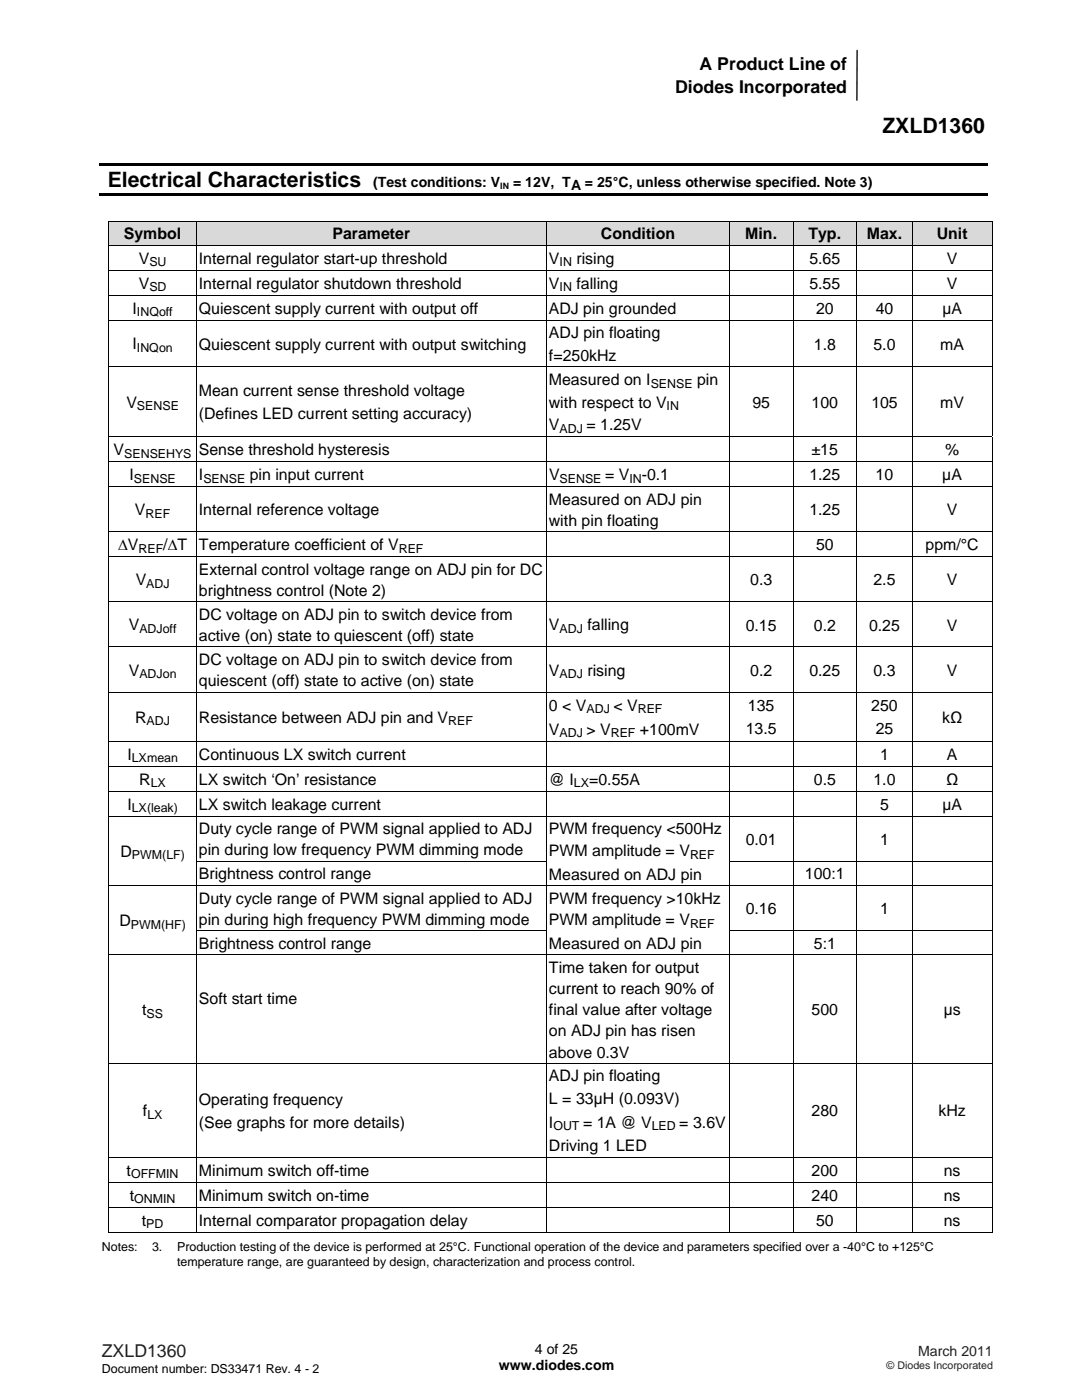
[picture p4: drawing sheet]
<svg xmlns="http://www.w3.org/2000/svg" width="216mm" height="279mm" viewBox="0 0 216 279" stroke-linecap="round" stroke-linejoin="round" font-family="sans-serif">
<defs><g id="words">
<g font-size="4.2">
<text x="176.1" y="26.6">ZXLD1360</text>
<text x="21.5" y="37.3">Electrical Characteristics</text>
</g>
<g font-size="3.5">
<text x="139.6" y="14.1">A Product Line of</text>
<text x="134.7" y="18.5">Diodes Incorporated</text>
</g>
<text font-size="3.5" fill="#231f20" x="20.3" y="270.9">ZXLD1360</text>
<g font-size="3.2">
<text x="24.7" y="47.7">Symbol</text>
<text x="66.3" y="47.7">Parameter</text>
<text x="119.9" y="47.7">Condition</text>
<text x="148.7" y="47.7">Min.</text>
<text x="161.3" y="47.7">Typ.</text>
<text x="173" y="47.7">Max.</text>
<text x="186.9" y="47.7">Unit</text>
<text x="27.7" y="52.6">V</text>
<text x="39.7" y="52.6">Internal regulator start-up threshold</text>
<text x="109.5" y="52.6">V</text>
<text x="115" y="52.6">rising</text>
<text x="161.5" y="52.6">5.65</text>
<text x="188.9" y="52.6">V</text>
<text x="27.7" y="57.6">V</text>
<text x="39.7" y="57.6">Internal regulator shutdown threshold</text>
<text x="109.5" y="57.6">V</text>
<text x="115" y="57.6">falling</text>
<text x="161.5" y="57.6">5.55</text>
<text x="188.9" y="57.6">V</text>
<text x="26.4" y="62.6">I</text>
<text x="39.7" y="62.6">Quiescent supply current with output off</text>
<text x="109.5" y="62.6">ADJ pin grounded</text>
<text x="162.9" y="62.6">20</text>
<text x="174.8" y="62.6">40</text>
<text x="188" y="62.6">µA</text>
<text x="26.4" y="69.7">I</text>
<text x="39.7" y="69.8">Quiescent supply current with output switching</text>
<text x="109.5" y="67.5">ADJ pin floating</text>
<text x="162.4" y="69.8">1.8</text>
<text x="174.3" y="69.8">5.0</text>
<text x="187.6" y="69.8">mA</text>
<text x="109.5" y="76.9">Measured on I</text>
<text x="109.5" y="72.1">f=250kHz</text>
<text x="139.1" y="76.9">pin</text>
<text x="25.2" y="81.4">V</text>
<text x="39.7" y="79.1">Mean current sense threshold voltage</text>
<text x="39.7" y="83.7">(Defines LED current setting accuracy)</text>
<text x="109.5" y="81.4">with respect to V</text>
<text x="150.1" y="81.4">95</text>
<text x="161.9" y="81.4">100</text>
<text x="173.9" y="81.4">105</text>
<text x="187.6" y="81.4">mV</text>
<text x="109.5" y="85.9">V</text>
<text x="117" y="85.9">= 1.25V</text>
<text x="22.7" y="90.8">V</text>
<text x="25.8" y="95.8">I</text>
<text x="39.7" y="90.9">Sense threshold hysteresis</text>
<text x="39.7" y="95.8">I</text>
<text x="49.8" y="95.8">pin input current</text>
<text x="109.5" y="95.8">V</text>
<text x="120.7" y="95.8">= V</text>
<text x="128.1" y="95.8">-0.1</text>
<text x="161.5" y="95.9">1.25</text>
<text x="161.9" y="90.9">±15</text>
<text x="174.7" y="95.9">10</text>
<text x="188" y="95.9">µA</text>
<text x="188.6" y="90.9">%</text>
<text x="109.5" y="100.8">Measured on ADJ pin</text>
<text x="26.9" y="102.8">V</text>
<text x="39.7" y="102.8">Internal reference voltage</text>
<text x="109.5" y="105">with pin floating</text>
<text x="161.5" y="102.8">1.25</text>
<text x="188.9" y="102.8">V</text>
<text x="23.6" y="109.8">ΔV</text>
<text x="32.6" y="109.8">/ΔT</text>
<text x="39.7" y="109.8">Temperature coefficient of V</text>
<text x="162.8" y="109.9">50</text>
<text x="184.7" y="109.9">ppm/°C</text>
<text x="27.1" y="116.8">V</text>
<text x="39.7" y="114.7">External control voltage range on ADJ pin for DC</text>
<text x="39.7" y="119">brightness control (Note 2)</text>
<text x="149.7" y="116.8">0.3</text>
<text x="174.3" y="116.8">2.5</text>
<text x="188.9" y="116.8">V</text>
<text x="25.7" y="125.8">V</text>
<text x="39.7" y="123.7">DC voltage on ADJ pin to switch device from</text>
<text x="109.5" y="125.8">V</text>
<text x="117.2" y="125.8">falling</text>
<text x="148.8" y="125.8">0.15</text>
<text x="162.4" y="125.8">0.2</text>
<text x="173.4" y="125.8">0.25</text>
<text x="188.9" y="125.8">V</text>
<text x="39.7" y="128">active (on) state to quiescent (off) state</text>
<text x="25.7" y="134.8">V</text>
<text x="39.7" y="132.7">DC voltage on ADJ pin to switch device from</text>
<text x="39.7" y="137">quiescent (off) state to active (on) state</text>
<text x="109.5" y="134.8">V</text>
<text x="117.2" y="134.8">rising</text>
<text x="149.7" y="134.8">0.2</text>
<text x="161.5" y="134.8">0.25</text>
<text x="174.3" y="134.8">0.3</text>
<text x="188.9" y="134.8">V</text>
<text x="109.5" y="141.8">0 &lt; V</text>
<text x="122.4" y="141.8">&lt; V</text>
<text x="149.2" y="141.9">135</text>
<text x="173.9" y="141.9">250</text>
<text x="27" y="144.2">R</text>
<text x="39.7" y="144.2">Resistance between ADJ pin and V</text>
<text x="109.5" y="146.6">V</text>
<text x="117" y="146.6">&gt; V</text>
<text x="127.7" y="146.6">+100mV</text>
<text x="148.8" y="146.5">13.5</text>
<text x="174.7" y="146.5">25</text>
<text x="188" y="144.2">kΩ</text>
<text x="25.4" y="151.6">I</text>
<text x="39.7" y="151.6">Continuous LX switch current</text>
<text x="175.6" y="151.6">1</text>
<text x="189" y="151.6">A</text>
<text x="25.4" y="161.6">I</text>
<text x="27.8" y="156.6">R</text>
<text x="39.7" y="156.6">LX switch ‘On’ resistance</text>
<text x="39.7" y="161.6">LX switch leakage current</text>
<text x="109.5" y="156.6">@ I</text>
<text x="117.6" y="156.6">=0.55A</text>
<text x="162.4" y="156.6">0.5</text>
<text x="174.3" y="156.6">1.0</text>
<text x="175.6" y="161.6">5</text>
<text x="188" y="161.6">µA</text>
<text x="188.8" y="156.6">Ω</text>
<text x="39.7" y="166.5">Duty cycle range of PWM signal applied to ADJ</text>
<text x="109.5" y="166.5">PWM frequency &lt;500Hz</text>
<text x="24" y="171">D</text>
<text x="39.7" y="170.7">pin during low frequency PWM dimming mode</text>
<text x="109.5" y="170.8">PWM amplitude = V</text>
<text x="148.8" y="168.6">0.01</text>
<text x="175.6" y="168.6">1</text>
<text x="39.7" y="175.5">Brightness control range</text>
<text x="109.5" y="175.5">Measured on ADJ pin</text>
<text x="160.6" y="175.5">100:1</text>
<text x="23.8" y="184.8">D</text>
<text x="39.7" y="180.3">Duty cycle range of PWM signal applied to ADJ</text>
<text x="39.7" y="184.5">pin during high frequency PWM dimming mode</text>
<text x="109.5" y="180.3">PWM frequency &gt;10kHz</text>
<text x="109.5" y="184.6">PWM amplitude = V</text>
<text x="148.8" y="182.4">0.16</text>
<text x="175.6" y="182.4">1</text>
<text x="39.7" y="189.3">Brightness control range</text>
<text x="109.5" y="189.4">Measured on ADJ pin</text>
<text x="162.4" y="189.3">5:1</text>
<text x="109.5" y="194.1">Time taken for output</text>
<text x="28.4" y="202.5">t</text>
<text x="39.7" y="200.3">Soft start time</text>
<text x="109.5" y="198.4">current to reach 90% of</text>
<text x="109.5" y="202.6">final value after voltage</text>
<text x="161.9" y="202.6">500</text>
<text x="188.3" y="202.6">µs</text>
<text x="109.5" y="206.8">on ADJ pin has risen</text>
<text x="109.5" y="211.1">above 0.3V</text>
<text x="109.5" y="215.8">ADJ pin floating</text>
<text x="39.7" y="220.5">Operating frequency</text>
<text x="109.5" y="220.4">L = 33µH (0.093V)</text>
<text x="28.5" y="222.8">f</text>
<text x="39.7" y="225.1">(See graphs for more details)</text>
<text x="109.5" y="225.1">I</text>
<text x="116.3" y="225.1">= 1A @ V</text>
<text x="135.6" y="225.1">= 3.6V</text>
<text x="161.9" y="222.8">280</text>
<text x="187.3" y="222.8">kHz</text>
<text x="109.5" y="229.8">Driving 1 LED</text>
<text x="25.3" y="234.6">t</text>
<text x="25.9" y="239.6">t</text>
<text x="39.7" y="239.7">Minimum switch on-time</text>
<text x="39.7" y="234.7">Minimum switch off-time</text>
<text x="161.9" y="239.7">240</text>
<text x="162" y="234.7">200</text>
<text x="188.3" y="234.7">ns</text>
<text x="188.3" y="239.7">ns</text>
<text x="28.3" y="244.6">t</text>
<text x="39.7" y="244.6">Internal comparator propagation delay</text>
<text x="162.8" y="244.6">50</text>
<text x="188.3" y="244.6">ns</text>
</g>
<g font-size="2.8">
<text x="74.5" y="37.3">(Test conditions: V</text>
<text x="102.4" y="37.3">= 12V, TA = 25°C, unless otherwise specified. Note 3)</text>
<text x="99.5" y="273.5">www.diodes.com</text>
<text x="106.7" y="270.2">4 of 25</text>
</g>
<text font-size="2.8" fill="#231f20" x="183.2" y="270.6">March 2011</text>
<g font-size="2.5">
<text x="29.8" y="53.1">SU</text>
<text x="111.7" y="53.1">IN</text>
<text x="29.8" y="58.1">SD</text>
<text x="111.7" y="58.1">IN</text>
<text x="27.3" y="63.1">INQoff</text>
<text x="27.3" y="70.3">INQon</text>
<text x="129.8" y="77.4">SENSE</text>
<text x="27.3" y="81.9">SENSE</text>
<text x="133" y="81.9">IN</text>
<text x="111.7" y="86.4">ADJ</text>
<text x="24.8" y="91.4">SENSEHYS</text>
<text x="26.7" y="96.4">SENSE</text>
<text x="40.6" y="96.4">SENSE</text>
<text x="111.7" y="96.4">SENSE</text>
<text x="125.6" y="96.4">IN</text>
<text x="29" y="103.4">REF</text>
<text x="27.6" y="110.3">REF</text>
<text x="79.6" y="110.3">REF</text>
<text x="29.2" y="117.3">ADJ</text>
<text x="27.8" y="126.3">ADJoff</text>
<text x="111.7" y="126.3">ADJ</text>
<text x="27.8" y="135.3">ADJon</text>
<text x="111.7" y="135.3">ADJ</text>
<text x="117.1" y="142.3">ADJ</text>
<text x="127.3" y="142.3">REF</text>
<text x="29.3" y="144.7">ADJ</text>
<text x="89.4" y="144.7">REF</text>
<text x="111.7" y="147.1">ADJ</text>
<text x="121.9" y="147.1">REF</text>
<text x="26.3" y="152.1">LXmean</text>
<text x="30.1" y="157.1">LX</text>
<text x="114.5" y="157.1">LX</text>
<text x="26.3" y="162.1">LX(leak)</text>
<text x="26.3" y="171.5">PWM(LF)</text>
<text x="137.7" y="171.3">REF</text>
<text x="26.1" y="185.3">PWM(HF)</text>
<text x="137.7" y="185.1">REF</text>
<text x="29.3" y="203.1">SS</text>
<text x="29.4" y="223.3">LX</text>
<text x="110.4" y="225.6">OUT</text>
<text x="130" y="225.6">LED</text>
<text x="26.2" y="235.2">OFFMIN</text>
<text x="26.8" y="240.2">ONMIN</text>
<text x="29.2" y="245.2">PD</text>
<text x="20.3" y="249.7">Notes:</text>
<text x="30.3" y="249.7">3.</text>
<text x="35.3" y="249.7">Production testing of the device is performed at 25°C. Functional operation of the device and parameters specified over a -40°C to +125°C</text>
<text x="35.3" y="252.6">temperature range, are guaranteed by design, characterization and process control.</text>
<text x="20.3" y="274">Document number: DS33471 Rev. 4 - 2</text>
</g>
<text font-size="2.1" fill="#231f20" x="176.9" y="273.2">© Diodes Incorporated</text>
<text font-size="1.8" x="99.8" y="37.7">IN</text>
</g></defs>
<path d="M171 10.1v9.9" fill="none" stroke="#000" stroke-width=".26"/>
<path d="M19.8 32.5h177.3v.5h-177.3zM19.8 38.6h177.3v.5h-177.3z" fill="#000"/>
<g fill="#d9d9d9">
<path d="M21.8 44.2h17.3v4.6h-17.3z"/>
<path d="M22.2 44.2h16.5v4.6h-16.5z"/>
<path d="M39.3 44.2h69.7v4.6h-69.7z"/>
<path d="M39.7 44.2h68.8v4.6h-68.8z"/>
<path d="M109.1 44.2h36.4v4.6h-36.4z"/>
<path d="M109.5 44.2h35.6v4.6h-35.6z"/>
<path d="M145.6 44.2h12.6v4.6h-12.6z"/>
<path d="M146 44.2h11.8v4.6h-11.8z"/>
<path d="M158.3 44.2h12.6v4.6h-12.6z"/>
<path d="M158.7 44.2h11.8v4.6h-11.8z"/>
<path d="M171 44.2h11v4.6h-11z"/>
<path d="M171.4 44.2h10.2v4.6h-10.2z"/>
<path d="M182.2 44.2h15.7v4.6h-15.7z"/>
<path d="M182.6 44.2h14.8v4.6h-14.8z"/>
</g>
<path d="M21.7 44.1h.1v.1h-.1zM197.9 44.1h.1v.1h-.1zM21.7 171.8h.1v.2h-.1zM21.7 185.6h.1v.2h-.1zM197.9 245.9h.1v.1h-.1z" fill="#000"/>
<g fill="none" stroke="#000" stroke-width=".2">
<path d="M21.7 44.2h176.3M21.7 48.9h176.3M21.7 53.9h176.3M21.7 58.9h176.3M21.7 44.2v4.6M21.7 49v4.8M21.7 54v4.8M21.7 59v4.8M39.2 44.2v4.6M39.2 49v4.8M39.2 54v4.8M39.2 59v4.8"/>
<path d="M109.1 44.2v4.6M109.1 49v4.8M109.1 54v4.8M109.1 59v4.8M145.6 44.2v4.6M145.6 49v4.8M145.6 54v4.8M145.6 59v4.8M158.3 44.2v4.6M158.3 49v4.8M158.3 54v4.8M158.3 59v4.8"/>
<path d="M171 44.2v4.6M171 49v4.8M171 54v4.8M171 59v4.8M182.1 44.2v4.6M182.1 49v4.8M182.1 54v4.8M182.1 59v4.8M198 44.2v4.6M198 49v4.8M198 54v4.8M198 59v4.8"/>
<path d="M21.7 63.9h176.3M21.7 73.2h176.3M21.7 64v9.2M21.7 73.3v13.8M39.2 64v9.2M39.2 73.3v13.8M109.1 64v9.2M109.1 73.3v13.8M145.6 64v9.2M145.6 73.3v13.8M158.3 64v9.2M158.3 73.3v13.8"/>
<path d="M171 64v9.2M171 73.3v13.8M182.1 64v9.2M182.1 73.3v13.8M198 64v9.2M198 73.3v13.8M21.7 87.1h176.3M21.7 92.1h176.3M21.7 97.1h176.3M21.7 87.2v4.9M21.7 92.2v4.8M21.7 97.2v8.8"/>
<path d="M39.2 87.2v4.9M39.2 92.2v4.8M39.2 97.2v8.8M109.1 87.2v4.9M109.1 92.2v4.8M109.1 97.2v8.8M145.6 87.2v4.9M145.6 92.2v4.8M145.6 97.2v8.8M158.3 87.2v4.9M158.3 92.2v4.8M158.3 97.2v8.8"/>
<path d="M171 87.2v4.9M171 92.2v4.8M171 97.2v8.8M182.1 87.2v4.9M182.1 92.2v4.8M182.1 97.2v8.8M198 87.2v4.9M198 92.2v4.8M198 97.2v8.8M21.7 106.1h176.3M21.7 111.1h176.3M21.7 106.2v4.8"/>
<path d="M21.7 111.2v8.8M39.2 106.2v4.8M39.2 111.2v8.8M109.1 106.2v4.8M109.1 111.2v8.8M145.6 106.2v4.8M145.6 111.2v8.8M158.3 106.2v4.8M158.3 111.2v8.8M171 106.2v4.8M171 111.2v8.8M182.1 106.2v4.8"/>
<path d="M182.1 111.2v8.8M198 106.2v4.8M198 111.2v8.8M21.7 120.1h176.3M21.7 129.1h176.3M21.7 138.1h176.3M21.7 120.2v8.8M21.7 129.2v8.8M21.7 138.2v9.6M39.2 120.2v8.8M39.2 129.2v8.8M39.2 138.2v9.6"/>
<path d="M109.1 120.2v8.8M109.1 129.2v8.8M109.1 138.2v9.6M145.6 120.2v8.8M145.6 129.2v8.8M145.6 138.2v9.6M158.3 120.2v8.8M158.3 129.2v8.8M158.3 138.2v9.6M171 120.2v8.8M171 129.2v8.8M171 138.2v9.6"/>
<path d="M182.1 120.2v8.8M182.1 129.2v8.8M182.1 138.2v9.6M198 120.2v8.8M198 129.2v8.8M198 138.2v9.6M21.7 147.9h176.3M21.7 152.9h176.3M21.7 157.9h176.3M21.7 148v4.8M21.7 153v4.8M21.7 158v4.8"/>
<path d="M39.2 148v4.8M39.2 153v4.8M39.2 158v4.8M109.1 148v4.8M109.1 153v4.8M109.1 158v4.8M145.6 148v4.8M145.6 153v4.8M145.6 158v4.8M158.3 148v4.8M158.3 153v4.8M158.3 158v4.8"/>
<path d="M171 148v4.8M171 153v4.8M171 158v4.8M182.1 148v4.8M182.1 153v4.8M182.1 158v4.8M198 148v4.8M198 153v4.8M198 158v4.8M21.7 162.9h176.3M21.7 176.7h176.3M21.7 163v8.8"/>
<path d="M21.7 172v4.6M21.7 176.8v8.8M39.1 171.9h70M39.2 163v8.8M39.2 172v4.6M39.2 176.8v8.8M109.1 163v8.8M109.1 172v4.6M109.1 176.8v8.8M145.5 171.9h52.5M145.6 163v8.8M145.6 172v4.6"/>
<path d="M145.6 176.8v8.8M158.3 163v8.8M158.3 172v4.6M158.3 176.8v8.8M171 163v8.8M171 172v4.6M171 176.8v8.8M182.1 163v8.8M182.1 172v4.6M182.1 176.8v8.8M198 163v8.8M198 172v4.6"/>
<path d="M198 176.8v8.8M21.7 190.5h176.3M21.7 185.8v4.6M21.7 190.6v21.5M39.1 185.7h70M39.2 185.8v4.6M39.2 190.6v21.5M109.1 185.8v4.6M109.1 190.6v21.5M145.5 185.7h52.5M145.6 185.8v4.6M145.6 190.6v21.5"/>
<path d="M158.3 185.8v4.6M158.3 190.6v21.5M171 185.8v4.6M171 190.6v21.5M182.1 185.8v4.6M182.1 190.6v21.5M198 185.8v4.6M198 190.6v21.5M21.7 212.2h176.3M21.7 212.3v18.6M39.2 212.3v18.6M109.1 212.3v18.6"/>
<path d="M145.6 212.3v18.6M158.3 212.3v18.6M171 212.3v18.6M182.1 212.3v18.6M198 212.3v18.6M21.7 230.9h176.3M21.7 235.9h176.3M21.7 231v4.9M21.7 236v4.9M39.2 231v4.9M39.2 236v4.9M109.1 231v4.9"/>
<path d="M109.1 236v4.9M145.6 231v4.9M145.6 236v4.9M158.3 231v4.9M158.3 236v4.9M171 231v4.9M171 236v4.9M182.1 231v4.9M182.1 236v4.9M198 231v4.9M198 236v4.9M21.7 240.9h176.3"/>
<path d="M21.7 245.9h17.4M21.7 241v5M39.2 241v5M39.3 245.9h69.7M109.1 241v5M109.1 245.9h36.4M145.6 241v5M145.6 245.9h12.6M158.3 241v5M158.3 245.9h12.6M171 241v5M171 245.9h11"/>
<path d="M182.1 241v5M182.2 245.9h15.7M198 241v5"/>
</g>
<use href="#words"/>
</svg>
